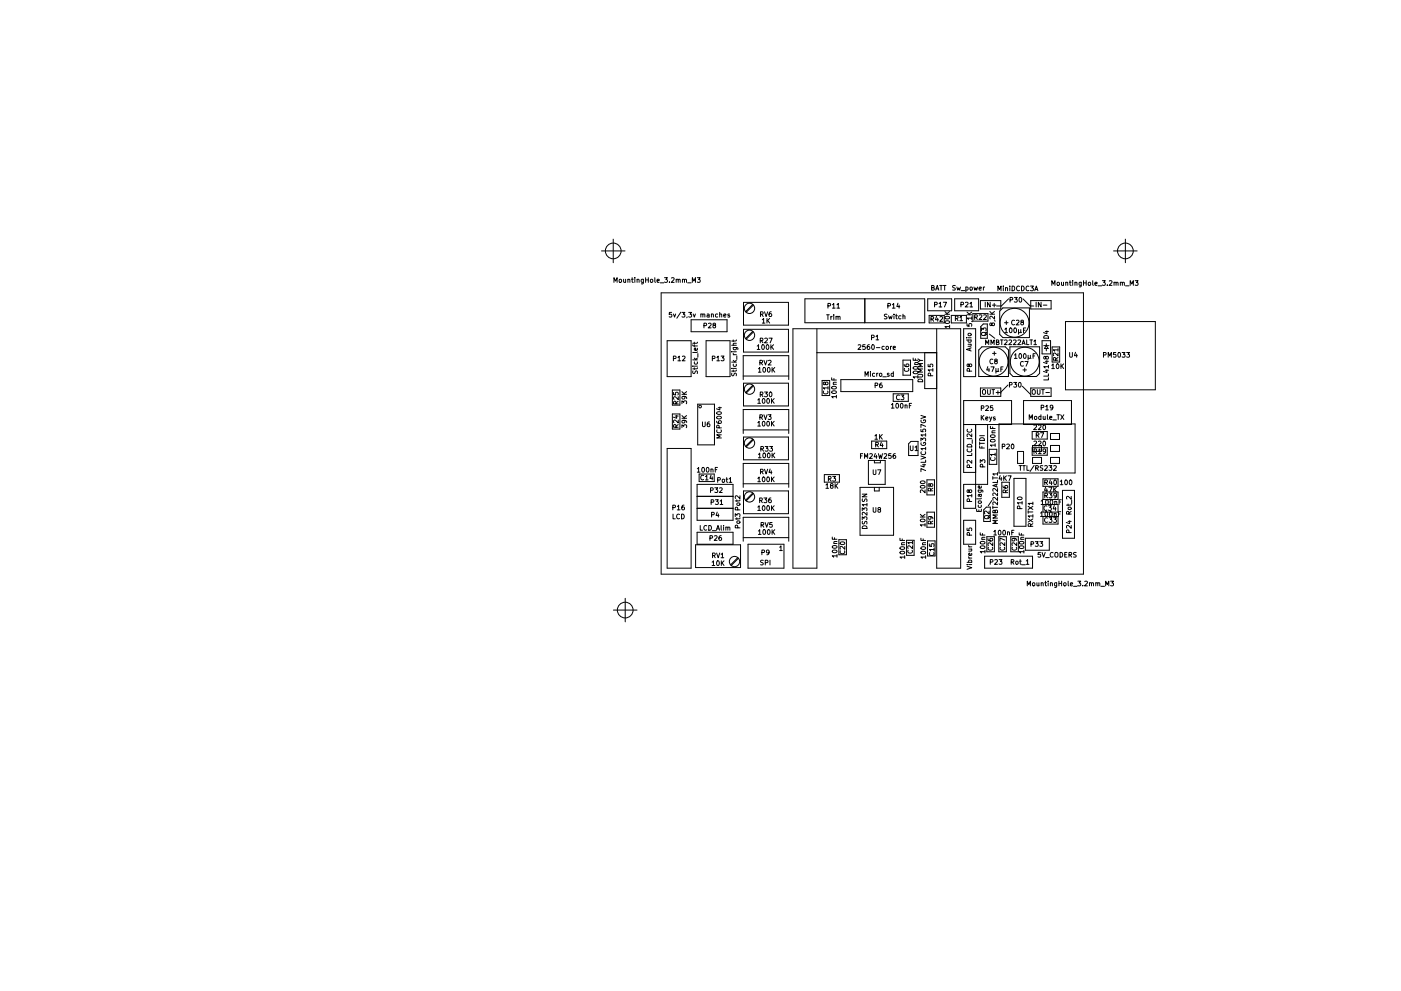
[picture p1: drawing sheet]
<svg xmlns="http://www.w3.org/2000/svg" width="297mm" height="210mm" viewBox="0 0 297 210" stroke-linecap="round" stroke-linejoin="round" font-family="sans-serif">
<g fill="none" stroke="#000" stroke-width=".21">
<path d="M127.5 53.2h5M130 50.7v5M130.2 59.9v-1l.3 .7 .3-.7v1M131.4 59.3l.2-.1 .2 .2-.2 .5-.3-.2zM132.2 59.2l.1 .7 .3-.1M132.6 59.2v.7M133.1 59.3h.4l.1 .6M133.1 59.2v.7M133.9 59.2h.4M134 58.9v.9l.3 .1M134.6 58.9v.1M134.6 59.2v.7"/>
<path d="M135.1 59.3h.4v.6M135.1 59.2v.7M136.4 59.2v.9l-.2 .1h-.2M136.4 59.3l-.3-.1-.2 .2 .1 .5h.4M136.9 58.9v1M136.9 59.4h.6M137.5 58.9v1M138 59.3l.2-.1 .2 .2v.3l-.2 .2-.3-.2zM138.8 58.9v.9l.2 .1M139.3 59.6l.5-.1-.1-.2-.2-.1-.2 .2 .1 .5h.3M140.9 58.9h.6l-.3 .4 .3 .1v.4h-.6M141.9 59.8v.1"/>
<path d="M142.4 59l.3-.1 .2 .3-.6 .7h.6M143.4 59.3h.3l.1 .6M143.4 59.2v.7M143.8 59.4l.4-.1v.6M144.7 59.3h.4v.6M144.7 59.2v.7M145.1 59.4l.4-.1 .1 .6M146.8 59.9v-1l.3 .7 .4-.7v1M147.8 58.9h.7l-.4 .4 .3 .1v.4h-.6M224.2 59.9h.2l.2 .2v.3l-.2 .1-.3-.1zM225.1 59.9v.6h.4M225.5 59.9v.6"/>
<path d="M226 60l.3-.1 .1 .6M226 59.9v.6M226.7 59.9h.4M226.9 59.5v.9l.2 .1M227.4 59.5v.1M227.4 59.9v.6M227.9 60l.4-.1v.6M227.9 59.9v.6M229.2 59.9v.8l-.1 .2-.3-.1M229.2 59.9h-.2l-.2 .2 .1 .4h.3M229.7 59.5v1M230.3 59.5v1"/>
<path d="M230.8 59.9h.3l.1 .2v.3l-.1 .1-.4-.1zM231.7 59.5v.9l.1 .1M233.7 59.5h.6l-.3 .4 .3 .1v.5h-.6M235.2 59.6l.4-.1 .2 .3-.7 .7h.7M236.1 53.2h5M236.2 60l.4-.1v.6M236.2 59.9v.6M237.5 60l.4-.1 .1 .6M237.5 59.9v.6M238.6 50.7v5M240.7 59.5h.6l-.3 .4 .2 .1v.5h-.5M140 60h.7"/>
<path d="M140.2 62.1h89.5v59.7h-89.5zM141.4 72.3h5.1v7.6h-5.1zM142.4 66.3h-.5v.5l.5-.1v.5h-.5M142.8 76.1l.4-.1 .1-.4h-.5v1M142.8 66.6l.2 .7 .3-.7M143.7 75.8l.3-.2v1M143.7 76.6h.6M144.4 66.2l-.9 1.3M144.6 66.3h.6l-.3 .4 .3 .1v.4h-.6M144.7 75.6h.4l.1 .2-.6 .8h.6M145.7 67.2l-.1 .2M145.8 60h.8"/>
<path d="M146 66.3h.6l-.3 .4 .3 .1v.4h-.6M146.5 67.8h7.6v2.6h-7.6zM146.9 77.7h.1M146.9 73.2l.1 .2h.9M146.9 76.4h1M146.9 78.7l.1 .5a.42 .42 0 0 0 .5-.5l.3 .1v.5M147 66.6l.2 .7 .2-.7M147.2 72.6v.4M147.2 73.2v.3M147.2 78v.4M147.2 77.7h.7M147.2 76l.4 .4"/>
<path d="M147.2 76.8v.3l.2 .2 .4-.1v-.4M147.8 73.9l.1 .3-.2 .1h-.5v-.4l.2-.1 .1 .5M147.9 78l-.2 .3h-.8M147.9 74.6l-.2 .2h-.8M147.9 72.6l-.2 .2h-.8M147.9 76l-.4 .3M148 75v.8M148.6 66.7h.4v.6M148.6 66.6v.7M149 66.8l.4-.1v.6M149.3 69.1l.4-.1 .1-.3-.5-.1v1M149.7 72.3h5.1v7.6h-5.1z"/>
<path d="M149.9 66.7h.4l.1 .6M150.2 68.7l.4-.1 .2 .3-.6 .7h.6M150.4 66.9l-.5 .1 .1 .3 .4-.1M150.8 66.7h.4l.1 .6M150.8 66.6v.7M151 76.1l.5-.1 .1-.4h-.6v1M151.3 69l-.1-.3 .4-.1 .1 .3-.5 .3 .1 .4 .4-.2-.2-.4M152 75.8l.3-.2v1M152 76.6h.6M152.2 66.7l-.3-.1-.2 .2 .1 .4h.4M152.6 66.7h.4v.6M152.6 66.3v1"/>
<path d="M152.9 75.6h.6l-.3 .3 .3 .1v.5h-.6M153.4 66.9h.5v-.2l-.3-.1-.2 .2 .1 .4h.4M154.7 66.7l-.4 .1 .4 .2v.2h-.4M155.1 78.2h.1M155.1 74.6h.1M155.1 76.8h1M155.1 73.3h1M155.2 79.2v.5a.42 .42 0 0 0 .5-.5l.4 .1v.4M155.5 75l.1 .3M155.5 73.7h.8l.2 .2-.1 .3M155.5 78.2h.6M155.5 72.1v.4"/>
<path d="M155.5 78.5v.4M155.5 76.4l.3 .4M155.5 75.3h.6M155.5 74.6h.6M155.5 77.3v.2l.1 .2 .5-.1v-.3M155.5 73.7v.3l.1 .2 .5-.1v-.4M156.1 78.5l-.1 .2h-.9M156.1 72.8l-.6 .1 .1 .4M156.1 72.1l-.1 .3h-.9M156.1 76.4l-.4 .3M156.2 75.5v.8M157.6 79.8h9.6"/>
<path d="M157.6 64.2h9.6v4.8h-9.6zM157.6 69.9h9.6v4.8h-9.6zM159.6 70.3l-1.5 1.5M159.6 64.6l-1.5 1.5M159.7 70.4l-1.5 1.6M159.7 64.7l-1.5 1.6M160.5 73.4l.3-.3v1M160.5 74.1h.6M160.8 78.2l.3-.2v1M160.8 79h.6M161.1 77l.5-.1v-.4l-.5-.1v1M161.2 72.3l.5-.1v-.4l-.5-.1v1"/>
<path d="M161.2 66.7l.5-.1 .1-.4h-.6v1M161.3 77l.4 .4M161.4 72.3l.4 .4M161.5 66.7l.3 .5M161.6 67.8l.3-.3v1M161.6 68.5h.6M161.6 73.2l.1-.1a.49 .49 0 0 1 .4 .6 .49 .49 0 0 1-.5 .4l-.1-.3zM161.9 78h.1a.49 .49 0 0 1 .3 .5 .49 .49 0 0 1-.4 .4l-.2-.3zM162 76.4l.3 1 .3-1M162.1 66.2l.3 1 .4-1M162.1 71.8l.4-.1 .2 .3-.6 .7h.6M162.5 73.2l.2-.1a.49 .49 0 0 1 .3 .6 .49 .49 0 0 1-.4 .4l-.2-.3z"/>
<path d="M162.6 67.5v1M162.8 68l.4 .5M162.8 78h.1a.49 .49 0 0 1 .4 .5 .49 .49 0 0 1-.5 .4l-.1-.3zM162.9 76.5l.4-.1 .2 .3-.6 .7h.6M163 71.7h.7l-.4 1M163.2 67.5l-.6 .6M163.4 73.1v1M163.5 66.2l-.4 .2-.1 .6 .2 .2 .4-.1-.1-.5-.3-.1-.2 .2M163.6 73.6l.4 .5M163.7 78v1M163.8 78.4l.5 .6M164 73.1l-.6 .6"/>
<path d="M164.3 78l-.6 .5M170.7 63.4h25.4v5.1h-25.4zM173.2 69.7v50.8h-5.1v-50.8h35.6v50.8h-5.1v-50.8M173.2 74.8h25.4M175.3 66.8h.5M175.5 64.9h.5l.1-.4-.6-.1v1M175.5 66.8v1M176.2 67.1v.7M176.4 67.1l-.2 .2M176.5 64.7l.3-.3v1M176.5 65.4h.6M176.8 66.8v.1"/>
<path d="M176.8 67.1v.7M177.3 67.2h.3l.1 .6M177.3 67.1v.7M177.4 64.7l.3-.3v1M177.4 65.4h.6M177.7 67.3l.4-.1v.6M181.9 73.2l.4-.1 .2 .3-.6 .7h.6M183.4 63.4v5.1M183.4 79.9v-1l.3 .7 .4-.7v1M183.4 73.1h-.5v.5h.5v.4h-.5M184.3 73.1l-.4 .3v.5l.1 .2 .4-.1-.1-.4-.3-.1-.1 .2M184.5 78.9h.1"/>
<path d="M184.5 79.2v.7M184.8 71.6h.5v-.4l-.5-.1v1M184.9 73.2l.1-.1a.49 .49 0 0 1 .4 .6 .49 .49 0 0 1-.5 .4l-.1-.3zM185.5 79.2h-.3l-.2 .2 .1 .4h.4M185.7 71.4l.3-.3v1M185.7 72.1h.6M185.8 73.8h.8M185.9 79.2v.7M186.2 79.2l-.3 .2M186.5 79.3h.4v.5h-.4zM187.2 79.9h.7M187.5 73.5h-.3l-.2 .2 .1 .4h.4"/>
<path d="M187.9 73.6h.4v.5l-.4-.1zM188.1 66.7l-.6 .1a.42 .42 0 0 0 .5 .5v.3h-.5M188.2 64.9h.5l.1-.4-.6-.1v1M188.4 67l.2 .7 .2-.5 .2 .5 .2-.7M188.5 79.2l-.4 .1 .4 .3v.2h-.4M188.8 73.5v.6M189.1 73.5l-.3 .2M189.2 64.7l.3-.3v1M189.2 65.4h.6M189.4 73.8l.5-.1-.1-.2h-.3l-.1 .1v.5h.4M189.4 79.2h-.3l-.2 .2 .1 .4h.4M189.4 78.9v1"/>
<path d="M189.5 66.7v.1M189.5 67v.7M189.9 67h.4M190 66.7v.8l.3 .2M190.4 64.3l-.3 .7h.7M190.6 64.7v.7M191 67h-.3l-.2 .2 .1 .4h.4M191.4 67.1l.4-.1 .1 .7M191.4 66.7v1M191.4 76.4h1.6v3.2h-1.6zM191.7 77.3l.2 .4 .6 .1 .2-.2-.1-.3h-.5v.3l.2 .2M191.8 78.2a.44 .44 0 0 0 .4 .6 .44 .44 0 0 0 .4-.6"/>
<path d="M193.6 76v.4h1M193.7 77.9a.49 .49 0 0 1 .5-.2 .49 .49 0 0 1 .4 .5 .49 .49 0 0 1-.6 .2 .49 .49 0 0 1-.3-.5zM193.7 78.8a.48 .48 0 0 1 .6-.1 .48 .48 0 0 1 .3 .5 .49 .49 0 0 1-.6 .2 .49 .49 0 0 1-.3-.5zM193.9 77.3h.7M194.1 76.1v.3M194.6 80h-1l.3 .2M194.6 76.9l-.6 .1v.3M194.6 79.7v.5M194.6 79.4h.8l.2 .2-.2 .4h-.8M194.6 76.1l.5 .4-.5 .3M195.1 76.5h.5M195.6 78.3h-1l.7 .3-.7 .3h1"/>
<path d="M195.6 77.1h-1l.7 .4-.7 .3h1M196.1 74.8v7.6h2.5M196.7 63.4h5.1v2.5h-5.1zM196.8 77.3v.5h.5l-.1-.5h.5v.5M197 66.9h3.2v1.6h-3.2zM197.3 79.7v-.5h-.4l-.1 .5h1M197.4 67.7l.5-.1v-.3l-.5-.1v1M197.5 61h.5v-.3l-.5-.1v1h.4l.2-.4-.2-.2M197.6 67.7l.4 .5M197.8 78.5h-1l.3 .3M197.8 78.2v.6M198.1 64.6h.5l.1-.4-.6-.1v1"/>
<path d="M198.4 61.6l.3-1 .3 1M198.5 61.3h.5M198.6 67.1l-.3 .7h.7M198.8 67.5v.7M199.1 64.4l.3-.3v1M199.1 65.1h.6M199.2 60.6h.6M199.3 67.3l.4-.1 .2 .3-.7 .7h.7M199.5 60.6v1M200 64.1h.7l-.5 1M200 60.6h.6M200.3 60.6v1"/>
<path d="M200.3 66.7h1M200.3 66.1l.6 .6M200.4 68.2a.49 .49 0 0 1 .5-.2 .49 .49 0 0 1 .4 .5 .49 .49 0 0 1-.6 .2 .49 .49 0 0 1-.3-.5zM200.4 67.2a.48 .48 0 0 1 .6-.2 .48 .48 0 0 1 .3 .5 .49 .49 0 0 1-.6 .2 .49 .49 0 0 1-.3-.5zM201.3 69.3h-1l.3 .3M201.3 69v.6M201.3 66.1l-.5 .4M201.7 66.9h3.2v1.6h-3.2zM202.4 63.4h5.1v2.5h-5.1zM202.5 60.6l-.5 .1a.42 .42 0 0 0 .5 .5l-.1 .3h-.4M202.6 67.6l.4-.1 .1-.4-.5-.1v1M202.8 67.6l.3 .4"/>
<path d="M202.9 60.9l.2 .7 .2-.5 .1 .5 .2-.7M203.5 67.3l.3-.3v1M203.5 68h.6M203.7 64.6h.5l.1-.4-.6-.1v1M203.8 61.7h.7M204.3 69.7h2.6v10.2h-2.6zM204.7 64.2l.4-.1 .2 .3-.7 .7h.7M204.8 60.9h.3l.2 .2-.1 .4h-.4M204.8 60.9v1M204.9 71.7h.1M204.9 72.1h1M205 68.7v.5h.5v-.5h.4v.5"/>
<path d="M205 66.8h1M205 66.2l.6 .6M205.2 73h.7M205.2 71.7h.7M205.3 72.1l-.1 .3 .2 .2 .5-.1v-.4M205.3 70.8l.4-.1 .2 .3-.2 .2h-.3l-.2-.2zM205.5 77.4l.2-.2 .3 .2-.1 .3-.2 .1-.3-.5h-.3v.4l.4-.1M205.6 78.7l-.1-.4-.4-.1-.1 .5h1M205.6 73.9v.5M205.6 64.4l.3-.3v1M205.6 65.1h.6M205.7 61h.4v.5h-.4z"/>
<path d="M205.8 73l.1 .4-.7 .1M205.9 73.8l-1 .3 1 .4M206 68.2l.2 .1M206 67.5h-1l.3 .3M206 67.2v.6M206 66.2l-.5 .4M206.3 66.5h3.2v1.6h-3.2zM206.5 60.9l.2 .7 .2-.5 .2 .5 .2-.7M206.7 67.3h.4l.1-.4-.5-.1v1M206.9 67.3l.3 .5M207.5 74.3l.7-.7h4.9l.7 .7v5.6h-6.3zM207.6 61.2l.5-.1-.1-.2h-.3l-.1 .1v.5h.4"/>
<path d="M207.6 66.9l.4-.1 .2 .3-.6 .7h.6M207.9 63.8h4.3v1.8h-4.3zM208.1 70.2v-.6l.4 .3 .1-.3h.4v.6M208.1 70.7l.3-.2 .5 .1 .2 .4-.4 .2-.5-.1zM208.5 68.7h.8v3.1h-1.4v-2.5zM208.5 60.9v.7M208.6 66.9l.3-.1 .2 .3-.6 .7h.6M208.8 60.9l-.3 .2M208.9 64.1v1M209 73.1v-1l.3 .7 .3-.7v1M209.2 70.5l-.4 .5M209.4 77.8l-.2 .7h.6"/>
<path d="M209.7 78.2v.6M209.8 70.9l1.1 .9M209.9 66.7h1M209.9 66.1l.5 .6M209.9 64.1v1l-.5-1v1M210.1 77.8h.7l-.5 1M210.1 73.1v-1l.3 .7 .4-.7v1M210.3 68.7l.2-.2 .4 .2-.1 .3-.3 .1-.3-.5h-.3l.1 .4 .3-.1M210.4 64.7h.8M210.4 75h.8M210.5 76.3a.44 .44 0 0 0-.6 .4 .44 .44 0 0 0 .6 .4M210.8 64.4v.7"/>
<path d="M210.8 68l.2 .1M210.8 74.6v.8M210.9 67.1v.6l-.8-.6-.2 .2 .1 .4M210.9 66.1l-.6 .4M211.1 76.6l-.2-.3 .5-.1v.3l-.5 .3 .2 .4 .3-.2-.1-.4M211.2 78.2v1M211.3 72.6l.4-.1v-.3l-.4-.1v1h.3l.2-.3-.2-.2M211.6 61.7v-1l.3 .7 .3-.7v1M211.6 78.7l.2 .1M211.6 78.2v.6h-.3l-.1-.1M212 66l.6-.7h5.7v6.3h-5.7l-.6-.6zM212.1 72.1h.6"/>
<path d="M212.2 78.3h.3M212.4 72.1v1M212.7 77.8h-.5v1M212.7 60.7v.1M212.7 61v.7M213 72.2l.3-.1 .2 .3-.6 .7h.6M213 68.5h.7M213 69.9l.3-.3v1M213 70.6h.6M213.2 61.1h.4v.6M213.2 61v.7M213.4 68.1v.8"/>
<path d="M213.8 63.4l-1.5 1.5h-1M213.9 72.2l.4-.1 .2 .3-.6 .7h.6M214.1 60.7v.1M214.1 61v.7M214.1 73.6h6.3v5.6l-.7 .7h-4.9l-.7-.7zM214.1 69.6h.1a.49 .49 0 0 1 .4 .5 .49 .49 0 0 1-.5 .4l-.1-.3zM214.1 63.6h.5l.1-.4-.6-.1v1M214.6 60.7a.51 .51 0 0 1 .6 .5 .51 .51 0 0 1-.6 .5zM214.9 72.2l.4-.1 .1 .3-.6 .7h.6M215 69.7l.2-.1a.49 .49 0 0 1 .3 .5 .49 .49 0 0 1-.4 .4l-.2-.3zM215.1 63.1h.6l-.4 .4 .3 .1v.4h-.5M215.1 75.3l.3-.3v1"/>
<path d="M215.1 76h.5M215.1 68a.44 .44 0 0 0-.6 .4 .44 .44 0 0 0 .6 .4M215.5 68l.4-.1 .2 .3-.7 .7h.7M215.8 72.2l.4-.1 .2 .3-.6 .7h.6M215.9 69.9v1M216.1 63.2l.2-.1a.49 .49 0 0 1 .3 .5 .49 .49 0 0 1-.4 .5l-.1-.4zM216.1 60.8a.44 .44 0 0 0-.6 .4 .44 .44 0 0 0 .6 .4M216.2 75.1l.1-.1a.49 .49 0 0 1 .3 .6 .49 .49 0 0 1-.4 .4l-.2-.3zM216.4 70.4l.2 .2M216.4 69.9v.6l-.3 .1-.2-.2M216.6 60.7a.51 .51 0 0 1 .6 .5 .51 .51 0 0 1-.6 .5zM216.6 68.4l-.1-.4h.4l.1 .3-.6 .2 .2 .4 .4-.2-.2-.3"/>
<path d="M216.7 73.1l.3-1 .3 1M216.8 72.8h.5M216.9 78.5h.7M216.9 63.4l1.5 1.5h.8M217 76.8a.44 .44 0 0 0-.7 .4 .44 .44 0 0 0 .7 .4M217 70.1h.3M217.1 75.1l.1-.1a.49 .49 0 0 1 .4 .6 .49 .49 0 0 1-.5 .4l-.1-.3zM217.3 78.1v.8M217.3 76.7h.7l-.5 1M217.5 69.6h-.5v1M217.7 72.1v1h.5M218 75.4v1"/>
<path d="M218.1 60.8a.44 .44 0 0 0-.6 .4 .44 .44 0 0 0 .6 .4M218.3 72.1h.6M218.5 75.9l.1 .1M218.5 75.4l-.1 .6h-.3l-.1-.1M218.5 60.7h.6l-.3 .4 .3 .1v.4h-.6M218.5 63.8h4.4v1.8h-4.4zM218.6 72.1v1M219 75.5h.4M219.2 72.4l.3-.3v1M219.2 73.1h.6M219.4 61.7l.3-1 .4 1M219.5 61.4h.5"/>
<path d="M219.5 75h-.5v1M219.7 64.1v1M220.7 64.1v1l-.5-1v1M220.9 72.3h1.8v2.8h-1.8zM221.2 64.7h.8M221.3 73.3h1.1M221.3 71.4a.54 .54 0 0 1 .7-.2 .54 .54 0 0 1 .3 .6h-1zM221.6 78.6h.7M221.6 76.7h.7M221.6 70.3h.7M221.7 75.8l.2-.2 .4 .2-.1 .3-.3 .1-.3-.5h-.3l.1 .4 .3-.1M221.8 72.9v.4"/>
<path d="M221.8 73.9v.5M221.8 73.3l.4 .6h-.8zM222 78.4v.6l-.8-.2M222 76.5v.6l-.8-.2M222 70.2v.6l-.8-.2M222.3 79.3v.5h-1M222.3 77.8h-1l.3 .3M222.3 77.5v.6M223 77.5l.3-.3v1M223 78.2h.6M223 60.5v-1l.3 .8 .4-.8v1M223.1 73.6h1.6v3.2h-1.6z"/>
<path d="M223.8 76.4v-.5h-.4l-.1 .5h1M224 77.3l.2-.1a.49 .49 0 0 1 .3 .5 .49 .49 0 0 1-.4 .5l-.2-.4zM224.3 74.9v.6l-.7-.6-.3 .2 .1 .4M224.3 74.2h-1l.3 .3M224.3 73.9v.6M224.3 75.9l-.5 .3M224.9 77.2v1M225.1 77.6l.4 .6M225.5 77.2l-.6 .6M225.9 68.2h19.1v14.5h-19.1zM226.8 74.8v.8l.2 .2 .4-.2v-.8M228 74.7l-.2 .8h.6"/>
<path d="M228.3 75.1v.7M229.7 60h.6M232.1 60.2l.5-.1v-.2h-.3l-.2 .1 .1 .5h.4M232.8 60.6h.8M234 75.3h.4l.1-.4-.5-.1v1M234.8 60.5h.1M235 75.8v-1l.3 .7 .3-.7v1M236.6 74.8h-.5v.5l.4-.1 .1 .5h-.5M236.6 60l.4-.1 .1 .6M237.1 74.8h.1a.49 .49 0 0 1 .4 .5 .49 .49 0 0 1-.5 .4l-.1-.3zM237.9 74.8h.6l-.3 .4 .3 .1v.4h-.6M238 60l.3-.1 .1 .6"/>
<path d="M238.6 60.6h.8M238.9 74.8h.6l-.4 .4 .3 .1v.4h-.5M239.6 60.5v-1l.4 .8 .3-.8v1M141.4 95.1h5.1v25.4h-5.1zM142.6 82.8h1.6v3.2h-1.6zM142.6 87.8h1.6v3.2h-1.6zM142.8 83.3v.4l.5 .1-.1-.5h.5v.5M143.1 88.3h.7M143.3 85.7v-.5h-.4l-.1 .5h1M143.3 90.6v-.4l-.4-.1-.1 .5h1M143.5 88.1v.6l-.7-.2M143.8 84.2v.6l-.7-.6-.3 .2 .1 .3"/>
<path d="M143.8 89.1v.6l-.7-.6-.3 .2 .1 .4M143.8 85.1l-.5 .4M143.8 90.1l-.5 .3M144.6 85.7v-.7l.4 .4 .1-.3h.4v.6M144.6 90.7v-.6l.4 .4 .1-.3h.4v.5M144.6 83.7h1M144.6 83.1l.6 .6M144.6 88.7h1M144.6 88.2l.6 .5M145 84.1l.2 .2v.3h-.5l-.1-.3 .2-.2h.5l.3 .5M145 89.2l.2 .2v.2l-.5 .1-.1-.3 .2-.2h.5l.3 .4M145.6 83.1l-.6 .4"/>
<path d="M145.6 88.2l-.6 .4M147.8 99.5l.3-.3v1M147.9 85.7h3.6v8.7h-3.6zM148.9 99.2h.1a.49 .49 0 0 1 .4 .5 .49 .49 0 0 1-.5 .4l-.1-.3zM148.9 89.5v.8l.2 .2 .4-.2v-.8M149.9 99.2h.1a.49 .49 0 0 1 .3 .5 .49 .49 0 0 1-.4 .4l-.2-.3zM150.4 89.5l-.4 .3-.1 .5 .2 .2 .4-.1-.1-.5h-.3l-.2 .2M150.7 99.6h.4l.1 .6M150.7 99.5v.7M151.6 99.6h.4M151.9 89.4l.3 .4h.6l.1-.2v-.3l-.5 .1-.1 .2 .2 .2M152 87.5a.49 .49 0 0 1 .6-.2 .49 .49 0 0 1 .3 .5 .49 .49 0 0 1-.6 .2 .49 .49 0 0 1-.3-.5z"/>
<path d="M152 91.2a.44 .44 0 0 0 .4 .6 .44 .44 0 0 0 .5-.6M152 88.4a.48 .48 0 0 1 .6-.2 .48 .48 0 0 1 .3 .5 .49 .49 0 0 1-.6 .2 .49 .49 0 0 1-.3-.5zM152.1 99.2h-.5v1M152.3 86.5h.6M152.5 90.8l-.1-.5h-.4l-.1 .5h1M152.6 86.4v.6l-.7-.3M152.9 92.3h-1l.8 .3-.8 .3h1M157.6 80.5v-5h9.6v5M157.6 92v-5.1h9.6v5.1M157.6 91.2h9.6M157.6 81.3h9.6v4.8h-9.6zM157.6 92.7h9.6v4.9h-9.6z"/>
<path d="M159.6 93.2l-1.5 1.5M159.6 81.7l-1.5 1.6M159.7 93.3l-1.5 1.5M159.7 81.9l-1.5 1.5M160.7 89.7l.3-.3v1M160.7 84.9l.3-.3v1M160.7 90.4h.5M160.7 85.6h.5M160.8 96.4l.3-.3v1M160.8 97.1h.6M161.1 88.5h.5v-.4l-.5-.1v1M161.2 83.7l.5-.1v-.3l-.5-.1v1"/>
<path d="M161.3 95.3l.5-.1v-.4l-.5-.1v1M161.3 88.5l.4 .5M161.4 83.7l.4 .5M161.6 95.3l.3 .4M161.8 89.4h.1a.49 .49 0 0 1 .3 .5 .49 .49 0 0 1-.4 .4l-.2-.3zM161.8 84.6h.1a.49 .49 0 0 1 .3 .5 .49 .49 0 0 1-.4 .4l-.2-.3zM161.9 96.2l.1-.1a.49 .49 0 0 1 .3 .5 .49 .49 0 0 1-.4 .5l-.2-.4zM162 88l.3 1 .3-1M162.1 99.6l.3 1 .4-1M162.1 83.2h.6l-.3 .4h.3v.5h-.6M162.2 94.7h.6l-.3 .4 .3 .1v.4h-.6M162.7 89.5l.1-.1a.49 .49 0 0 1 .4 .5 .49 .49 0 0 1-.5 .4l-.1-.3z"/>
<path d="M162.7 84.6h.1a.49 .49 0 0 1 .4 .5 .49 .49 0 0 1-.5 .4l-.1-.3zM162.8 96.2l.1-.1a.49 .49 0 0 1 .4 .5 .49 .49 0 0 1-.5 .5l-.1-.4zM162.9 88h.6l-.3 .4 .2 .1v.4h-.5M163.2 94.7h.6l-.3 .4 .2 .1v.4h-.5M163.2 83.3l.1-.1a.49 .49 0 0 1 .4 .5 .49 .49 0 0 1-.5 .4l-.1-.3zM163.3 99.5l-.3 .7h.7M163.5 99.9v.7M163.6 84.6v1M163.6 89.4v1M163.7 96.1v1M163.7 85l.4 .6M163.7 89.8l.4 .6"/>
<path d="M163.8 96.6l.5 .5M164.1 89.4l-.5 .6M164.1 84.6l-.5 .5M164.3 96.1l-.6 .6M174.3 80.7h1.6v3.2h-1.6zM174.7 83a.44 .44 0 0 0 .4 .6 .44 .44 0 0 0 .4-.6M175 81.2l.2-.1 .4 .1-.1 .3-.3 .1-.3-.5-.3 .1 .1 .4 .3-.2M175.6 82.3h-1l.2 .3M175.6 82v.6M176.3 80.2v.4h1M176.4 82.1a.49 .49 0 0 1 .5-.2 .49 .49 0 0 1 .4 .5 .49 .49 0 0 1-.6 .2 .49 .49 0 0 1-.3-.5zM176.4 83a.48 .48 0 0 1 .6-.1 .48 .48 0 0 1 .3 .4 .49 .49 0 0 1-.6 .3 .49 .49 0 0 1-.3-.5z"/>
<path d="M176.7 81.5h.6M176.8 80.3v.3M177.3 84.2h-1l.3 .2M177.3 81.1l-.6 .1 .1 .3M177.3 83.9v.5M178.3 80.5h15.2v2.6h-15.2zM182.4 96.7h.4M182.9 96.3h-.5v1M183.3 97.3v-1l.3 .7 .4-.7v1M184.1 97.7h3.6v5.1h-3.6zM184.4 96.3h.4l.2 .2-.7 .8h.7M184.8 93.6h3.2v1.6h-3.2z"/>
<path d="M185.1 99.7v.8l.2 .2 .4-.2v-.8M185.4 97.7v.5h1.3v-.4M185.5 92.5l.3-.3v1M185.5 93.2h.6M185.5 81.8l.5-.1 .1-.3-.6-.1v1M185.6 96.2l-.3 .7h.7M185.7 94.4l.4-.1 .1-.4-.5-.1v1M185.8 96.6v.7M185.9 94.4l.3 .4M186.1 99.7h.7l-.5 1M186.2 96.3l.3 1 .2-.8 .2 .8 .2-1M186.5 92.2v1"/>
<path d="M186.6 92.6l.5 .6M186.9 93.8l-.3 .7h.6M187 81.3l-.5 .2v.6l.2 .2 .3-.1v-.5l-.3-.1-.2 .2M187.1 92.2l-.6 .6M187.1 94.2v.6M187.4 96.3h.4l.2 .2-.6 .8h.6M188.9 96.3h-.5v.4h.5v.5h-.5M189 85.9l.3-.3v1M189 86.6h.6M189.4 83.6h3.2v1.6h-3.2zM189.8 96.3l-.4 .2-.1 .6 .2 .2 .4-.1-.1-.5-.3-.1-.2 .2M190.1 85.6h.1a.49 .49 0 0 1 .3 .5 .49 .49 0 0 1-.4 .4l-.2-.3z"/>
<path d="M190.7 83.9a.44 .44 0 0 0-.6 .4 .44 .44 0 0 0 .6 .4M191 85.7l.1-.1a.49 .49 0 0 1 .4 .5 .49 .49 0 0 1-.5 .4l-.1-.3zM191 83.8h.6l-.3 .4 .3 .1v.4h-.6M191.9 86h.4v.6M191.9 85.9v.7M192.8 86.1h.3M193 94.6v.8l.2 .2 .4-.2v-.8M193.1 93.6h1.5v3h-2v-2.5zM193.3 85.6h-.5v1M194 94.9l.3-.3v1M194 95.6h.6M194.7 80.6a.54 .54 0 0 1 .6-.1 .54 .54 0 0 1 .3 .5h-1z"/>
<path d="M195.3 96.8l1 .3-1 .3M195.3 93.6v-.7l.3 .4 .1-.3h.5v.6M195.3 91.1v.5h.4v-.5h.5v.5M195.3 88.1l1 .4-1 .3M195.3 93.9a.45 .45 0 0 0 .5 .6 .45 .45 0 0 0 .4-.6h-.4v.2M195.3 89.1a.45 .45 0 0 0 .5 .6 .45 .45 0 0 0 .4-.6h-.4v.2M195.4 95.8a.44 .44 0 0 0 .4 .7 .44 .44 0 0 0 .4-.7M195.6 98.6h.7M195.9 98.5v.6l-.7-.3M196.3 99.8l-1-.4v.7M196.3 97.6v.5h-1M196.3 95.2h-1l.2 .3"/>
<path d="M196.3 92.3h-1l.2 .3M196.3 90.5l-1-.5v.7M196.3 92v.6M196.3 94.9v.6M204.3 90.1h10.2v-5.1h-10.2v15.2h2.6M205 93.1h1M205.1 94.4a.54 .54 0 0 1 .6-.1 .54 .54 0 0 1 .3 .5h-1zM205.1 95.3a.44 .44 0 0 0 .4 .6 .44 .44 0 0 0 .4-.6M205.1 91.1a.44 .44 0 0 0 .4 .6 .44 .44 0 0 0 .4-.6M205.6 99.2l-.1-.5h-.4l-.1 .5h1M206 96.2v.4h-1M206 92.1v.6l-.7-.6-.3 .2 .1 .3"/>
<path d="M206 97.7v.6l-.7-.6-.3 .2 .1 .3M206.1 93.3v.8M206.9 90.1v17.7h-2.6v-5h5.1v-12.7M207.7 94.6v.5h1M207.7 93.8v.5M207.7 94.1h1M207.7 92.4h1M207.7 93.1a.54 .54 0 0 1 .7-.2 .54 .54 0 0 1 .3 .5h-1zM207.8 98.2v-.7l.4 .4 .1-.3h.4v.6M207.9 82.3h4.3v1.8h-4.3zM208 88.1v1M208.1 86.6h.4l.1-.4-.5-.1v1"/>
<path d="M208.2 94.7v.4M208.2 88.6l.4 .5M208.4 99.1l-.1-.5-.4-.1-.1 .6h1M208.4 82.7l.5 .1 .1 .5-.3 .4-.4-.2v-.5zM208.6 88.1l-.6 .6M209 88.8l.5-.1-.1-.2h-.3l-.1 .1v.5h.4M209 86.2l.4-.1 .2 .3-.6 .7h.6M209.4 82.7v.8l.2 .2 .4-.2v-.8M209.7 95.3h1.6v3.2h-1.6zM209.8 88.5l.2 .6M210 90.4v.5h1M210 92.4a.49 .49 0 0 1 .6-.2 .49 .49 0 0 1 .3 .5 .49 .49 0 0 1-.5 .2 .49 .49 0 0 1-.4-.5z"/>
<path d="M210.1 93.3a.48 .48 0 0 1 .5-.2 .48 .48 0 0 1 .3 .5 .49 .49 0 0 1-.5 .2 .49 .49 0 0 1-.4-.5zM210.1 97.1a.44 .44 0 0 0 .4 .6 .44 .44 0 0 0 .4-.6M210.3 88.5l-.5 1M210.3 82.7h.6M210.3 91.8h.7M210.5 90.6v.3M210.5 86.1h-.5v.5l.4-.1 .1 .5h-.5M210.6 82.7v1M211 94.4h-1l.3 .3M211 91.4h-.6v.4M211 96.4h-1l.3 .3M211 94.2v.5"/>
<path d="M211 96.1v.6M211 88.5l-.4 .1 .4 .2v.3h-.4M211.2 83.3h.8M211.6 82.9v.8M211.8 89.9h16.1v10.5h-16.1zM212.5 94.7h.5v-.4l-.5-.1v1M213.4 94.3l.4-.1 .2 .3-.6 .7h.6M213.7 81.7l-1.5 1.5M214 81.7l.5-.1v-.4l-.5-.1v1M214.5 94.3l.1-.1a.49 .49 0 0 1 .4 .5 .49 .49 0 0 1-.5 .5l-.1-.4zM214.9 81.1h.6l-.3 .4 .3 .1v.4h-.6M215.7 95.8h1.3v2.5h-1.3z"/>
<path d="M216 81.2l.2-.1a.49 .49 0 0 1 .3 .6 .49 .49 0 0 1-.4 .4l-.2-.3zM216.1 98.8h.5M216.3 98.8v1M216.8 81.9l1.7 1.8M216.8 98.8h.6M217 85h10.2v5.1h-10.2zM217.1 98.8v1M217.7 98.8v1h.5M218.2 89v-1l.4 .7 .3-.7v1M218.5 82.3h4.4v1.8h-4.4zM218.8 91.6h3.2v1.6h-3.2zM218.8 95h3.2v1.6h-3.2z"/>
<path d="M218.9 82.8l.2-.1 .4 .1v.5l-.1 .3-.5-.1zM218.9 94.5h1.9v1.3h-1.9zM218.9 97.1h1.9v1.2h-1.9zM219.2 90.3l.4-.1 .2 .2-.6 .8h.6M219.2 93.7l.4-.1 .2 .3-.6 .7h.6M219.2 95.8l.5-.1 .1-.4-.6-.1v1M219.3 98.7l-.9 1.3M219.4 88.4h.4l-.1 .5h-.3zM219.5 95.8l.3 .4M219.6 99.3h.5v-.4l-.5-.1v1M219.7 92.3h.5v-.4l-.5-.1v1M219.8 99.3l.4 .5"/>
<path d="M219.9 82.7v.8l.2 .2 .4-.2v-.8M219.9 92.3l.4 .5M220.2 90.3l.3-.1 .2 .2-.6 .8h.6M220.2 93.7l.3-.1 .2 .3-.6 .7h.6M220.2 95.5l.3-.3v1M220.2 96.2h.6M220.6 91.8h.7l-.5 1M220.7 88.4l-.3-.1-.2 .2 .1 .4h.4M220.7 88v1M220.8 86.5l.4-.1 .1-.3-.5-.1v1M220.8 82.7h.6M221.1 98.8l-.5 .1a.42 .42 0 0 0 .5 .5l-.1 .3h-.5"/>
<path d="M221.1 82.7v1M221.2 88.3v.6h.4M221.3 90.2a.49 .49 0 0 1 .4 .5 .49 .49 0 0 1-.4 .4l-.2-.3zM221.3 93.6a.49 .49 0 0 1 .4 .5 .49 .49 0 0 1-.4 .4l-.2-.3zM221.5 98.9l.4-.1 .2 .3-.7 .7h.7M221.6 88.3v.7M221.7 95.7l-.2 .2-.3-.1v-.5l.3-.1 .2 .2v.6l-.5 .2M221.7 86.2l.3-.2v1M221.7 87h.6M221.7 83.3h.8M222.1 88v.9l.1 .1M222.3 80.1v.5h-1"/>
<path d="M222.4 98.8h.6l-.3 .4 .3 .1v.4h-.6M222.6 88.7l.4-.1v-.2l-.3-.1-.1 .2v.4h.4M222.7 92h1.9v1.2h-1.9zM222.7 94.5h1.9v1.3h-1.9zM222.7 97.1h1.9v1.2h-1.9zM223.2 89.1h.8M223.2 86.4l-.2 .2-.2-.1-.1-.4 .3-.1 .2 .2v.5l-.4 .3M223.4 98.9l.4-.1 .2 .3-.7 .7h.7M224.1 88h.5M224.4 88v1M224.9 88l.7 1M225.6 88l-.7 1"/>
<path d="M142.6 107.7l.5-.1 .1-.3-.6-.1v1M142.7 109.1v1h.5M143.6 107.5l.3-.3v1M143.6 108.2h.6M144.1 109.2a.44 .44 0 0 0-.7 .4 .44 .44 0 0 0 .7 .4M144.5 109.1a.51 .51 0 0 1 .6 .5 .51 .51 0 0 1-.6 .5zM145 107.2l-.4 .2v.6l.1 .2 .4-.1-.1-.5h-.3l-.1 .1M147.5 115.6h9.5v4.8h-9.5zM147.8 102.8h7.6v7.6h-7.6zM147.8 112.9h7.6v2.6h-7.6zM147.8 107.8h7.6M147.8 105.3h7.6"/>
<path d="M147.8 100.2h.6M148.2 100.6h3.2v1.6h-3.2zM148.5 111.5v1h.4M149.2 100.9a.44 .44 0 0 0-.6 .4 .44 .44 0 0 0 .6 .4M149.6 101.1l.3-.3v1M149.6 101.8h.5M149.8 111.6a.44 .44 0 0 0-.6 .4 .44 .44 0 0 0 .6 .4M150.3 111.5a.51 .51 0 0 1 .6 .5 .51 .51 0 0 1-.6 .5zM150.5 114.2l.5-.1v-.4h-.5v1M150.6 104h.5l.1-.4-.6-.1v1M150.8 100.8l-.3 .7h.6M150.8 106.6l.5-.1v-.4l-.5-.1v1"/>
<path d="M150.9 109.2h.4l.1-.4-.5-.1v1M151 119.3l.3-.3v1M151 120h.6M151 101.2v.6M151 112.6h.8M151.1 117.9l.5-.1v-.4l-.5-.1v1M151.3 117.9l.3 .4M151.5 113.7h.4l.1 .2-.6 .8h.6M151.6 103.5h.6l-.4 .4 .3 .1v.4h-.5M151.7 106h.6l-.3 .4 .3 .1v.4h-.6M151.9 112.5l.3-1 .4 1M151.9 117.3l.4 1 .3-1"/>
<path d="M152 112.2h.5M152 119.1l.2-.1a.49 .49 0 0 1 .3 .5 .49 .49 0 0 1-.4 .4l-.2-.3zM152.1 108.6l-.3 .8h.6M152.2 101.9l.4-.1 .1-.4-.5-.1v1M152.3 109v.7M152.6 103.6l.3-.1 .2 .3-.6 .7h.6M152.7 106.3l.3-.3v1M152.7 107h.6M152.9 117.6l.3-.3v1M152.9 118.3h.6M152.9 111.5v.8l.1 .2M152.9 113.7l-.4 .2-.1 .6 .2 .2 .3-.1v-.5l-.3-.1-.2 .2"/>
<path d="M152.9 119v1M153.1 119.4l.4 .6M153.2 101.8h.4l-.1 .5-.3-.1zM153.4 111.5v.1M153.4 111.8v.7M153.5 119l-.6 .6M153.9 111.9h.4v.6M153.9 111.8v.7M153.9 101.7h.4M154.1 101.3v.9l.2 .1M154.3 112l.4-.1 .1 .6M154.6 101.6l.3-.3v1"/>
<path d="M154.6 102.3h.6M155.9 109.6v-.6l.4 .3 .1-.3h.4v.6M156.2 106v.4M156.2 109.8v.4M156.3 106.8h.5v.3l-.5 .1zM156.3 110.6h.5v.3l-.5 .1zM156.4 108.2v-.5h-.4l-.1 .5h1M156.4 112v-.5h-.4l-.1 .5h1M156.4 118.3l-1.5 1.5M156.6 118.4l-1.6 1.6M156.9 106l-.2 .3h-.8M156.9 105.2v.6l-.7-.6-.3 .2 .1 .4"/>
<path d="M156.9 109.8l-.2 .3h-.8M157.6 103.4v-5.1h9.6v5.1M157.6 114.1h9.6M157.6 114.8v-5h9.6v5M157.6 102.6h9.6M157.6 104.2h9.6v4.8h-9.6zM158.6 115.5h7.6v5h-7.6zM159.6 104.6l-1.5 1.5M159.7 104.7l-1.5 1.6M160.7 107.6l.3-.3v1M160.7 101.5l.3-.3v1M160.7 102.2h.5"/>
<path d="M160.7 108.3h.5M160.8 112.7l.3-.3v1M160.8 113.4h.6M161.1 106.2l.4-.1 .1-.4-.5-.1v1M161.2 100.1l.5-.1 .1-.4h-.6v1M161.3 106.2l.3 .4M161.4 111.4l.4-.1 .1-.3-.5-.1v1M161.5 100.1l.3 .5M161.5 117.2h.5l.1-.4-.6-.1v1M161.6 111.4l.3 .5M161.8 107.3h.1a.49 .49 0 0 1 .3 .5 .49 .49 0 0 1-.4 .5l-.2-.4zM161.8 101.3l.1-.1a.49 .49 0 0 1 .3 .5 .49 .49 0 0 1-.4 .5l-.2-.4z"/>
<path d="M161.8 118.9l-.5 .1a.42 .42 0 0 0 .5 .5l-.1 .3h-.4M161.9 112.4h.1a.49 .49 0 0 1 .3 .5 .49 .49 0 0 1-.4 .4l-.2-.3zM162 105.6h.6l-.3 .4 .2 .1v.5h-.5M162.2 110.9l.4 1 .3-1M162.3 119.4l.4-.1 .1-.3-.5-.1v1M162.7 107.3h.1a.49 .49 0 0 1 .4 .5 .49 .49 0 0 1-.5 .5l-.1-.4zM162.7 101.3l.1-.1a.49 .49 0 0 1 .4 .5 .49 .49 0 0 1-.5 .5l-.1-.4zM162.8 112.5l.1-.1a.49 .49 0 0 1 .4 .5 .49 .49 0 0 1-.5 .4l-.1-.3zM163.1 117.1l-.2 .2h-.3l-.1-.5 .4-.1 .2 .2-.1 .6-.4 .2M163.3 118.9v1M163.4 105.6l-.4 .3v.6l.2 .1h.3l-.1-.5-.2-.1-.2 .2M163.6 101.2v1"/>
<path d="M163.6 107.3v1M163.7 110.9h-.5v.4h.4l.1 .5h-.5M163.7 112.4v1M163.7 107.7l.4 .6M163.7 101.6l.4 .6M163.8 112.8l.5 .6M164.1 107.3l-.5 .6M164.1 101.2l-.5 .6M164.3 112.4l-.6 .6M165.3 116.1l.3-.3v1M165.3 116.8h.6M174.8 100.7h3.2v1.6h-3.2z"/>
<path d="M175.1 102.9l.3-.3v1M175.1 103.6h.6M175.6 101.6h.5l.1-.4-.6-.1v1M175.9 101.6l.3 .5M176.3 103l-.2-.3 .4-.1 .1 .3-.5 .3 .2 .4 .3-.2-.2-.4M176.5 113.9v.5h1M176.5 115.9a.49 .49 0 0 1 .6-.2 .49 .49 0 0 1 .3 .5 .49 .49 0 0 1-.6 .2 .49 .49 0 0 1-.3-.5zM176.5 101.1h.7l-.4 .4 .3 .1v.4h-.6M176.6 116.8a.48 .48 0 0 1 .5-.2 .48 .48 0 0 1 .3 .5 .49 .49 0 0 1-.6 .2 .49 .49 0 0 1-.3-.5zM176.8 115.3h.7M176.9 114.1v.3M177.1 102.6v1"/>
<path d="M177.2 103l.4 .6M177.5 117.9h-1l.2 .3M177.5 114.9h-.7l.1 .4M177.5 117.7v.5M177.6 102.6l-.5 .6M177.9 114.5h1.6v3.2h-1.6zM178.2 115.1a.49 .49 0 0 1 .5-.2 .49 .49 0 0 1 .4 .5 .49 .49 0 0 1-.6 .2 .49 .49 0 0 1-.3-.5zM178.2 116.9a.44 .44 0 0 0 .4 .6 .44 .44 0 0 0 .4-.6M179.1 115.9v.6l-.7-.6-.3 .2 .1 .4M182.3 103.4h7.2v10.2h-7.2zM182.8 110.3v-.7l.4 .4 .1-.3h.4v.6M182.8 108.4v-.7l.4 .4 .1-.3h.4v.6"/>
<path d="M182.8 104.8h1l-1 .6h1M182.9 111.7a.54 .54 0 0 1 .6-.1 .54 .54 0 0 1 .3 .5h-1zM182.9 110.6v.5a.42 .42 0 0 0 .5-.5l.4 .1v.5M182.9 105.8v.6a.42 .42 0 0 0 .5-.5h.4v.5M183.8 108.7v.6l-.7-.6-.3 .2 .1 .4M183.8 107.1h-1l.3 .3M183.8 106.8v.6M185.1 107.7v.8l.2 .2 .4-.2v-.8M185.4 103.4v.8h1v-.8M186.3 108.1l-.1-.3 .4-.1 .1 .3-.6 .3 .2 .4 .4-.2-.2-.4M190.8 114.2v.5h1M190.9 116.1a.49 .49 0 0 1 .5-.2 .49 .49 0 0 1 .4 .5 .49 .49 0 0 1-.6 .2 .49 .49 0 0 1-.3-.5z"/>
<path d="M190.9 117a.48 .48 0 0 1 .6-.1 .48 .48 0 0 1 .3 .5 .49 .49 0 0 1-.6 .2 .49 .49 0 0 1-.3-.5zM191.1 115.6h.7M191.3 114.3v.4M191.8 118.2h-1l.3 .3M191.8 115.1l-.6 .1v.4M191.8 117.9v.6M192.2 114.6h1.6v3.2h-1.6zM192.6 116.7a.44 .44 0 0 0 .4 .7 .44 .44 0 0 0 .4-.7M193.5 115.8v.6l-.8-.6-.2 .2 .1 .4M193.5 115.1h-1l.2 .3M193.5 114.8v.6M195.1 109.7h1"/>
<path d="M195.1 109.1l.6 .6M195.2 110.3a.49 .49 0 0 1 .5-.2 .49 .49 0 0 1 .4 .5 .49 .49 0 0 1-.6 .2 .49 .49 0 0 1-.3-.5zM195.2 102.2a.49 .49 0 0 1 .5-.2 .49 .49 0 0 1 .4 .5 .49 .49 0 0 1-.6 .2 .49 .49 0 0 1-.3-.5zM195.2 103.1a.48 .48 0 0 1 .6-.2 .48 .48 0 0 1 .3 .5 .49 .49 0 0 1-.6 .2 .49 .49 0 0 1-.3-.5zM195.3 114.2v.5h1M195.3 116.1a.49 .49 0 0 1 .6-.2 .49 .49 0 0 1 .3 .5 .49 .49 0 0 1-.6 .2 .49 .49 0 0 1-.3-.5zM195.4 117a.48 .48 0 0 1 .5-.1 .48 .48 0 0 1 .3 .5 .49 .49 0 0 1-.6 .2 .49 .49 0 0 1-.3-.5zM195.6 115.6h.7M195.7 114.3v.4M196.1 111.4h-1l.3 .2M196.1 103.9v.7l-.7-.7-.3 .2 .1 .4M196.1 111.1v.5"/>
<path d="M196.1 109.1l-.5 .5M196.3 118.2h-1l.2 .3M196.3 115.1l-.7 .1 .1 .4M196.3 117.9v.6M196.5 108.7h1.6v3.2h-1.6zM196.5 101.8h1.6v3.2h-1.6zM196.7 114.8h1.6v3.2h-1.6zM197 115.4v.5h.5v-.5h.4v.5M197.1 117.3a.44 .44 0 0 0 .4 .6 .44 .44 0 0 0 .4-.6M197.2 109.6l.2 .2v.3h-.5l-.1-.3 .2-.2h.5l.3 .5M197.2 102.8l.2-.2 .4 .2-.1 .3-.3 .1-.3-.5h-.3l.1 .4 .3-.1M197.3 111.1v-.5h-.4l-.1 .5h1"/>
<path d="M197.3 104.1v-.4l-.4-.1-.1 .5h1M197.8 110.6l-.5 .3M197.8 103.6l-.5 .3M198 116.6h-1l.3 .3M198 116.3v.6M204.3 110.4h2.6v5.1h-2.6zM205 119.8h.1M205 112.1v.4l.5 .1v-.5h.4v.5M205 119.3h1M205.4 118.1l.2 .3M205.4 115.7l.2 .3M205.4 119.8h.6"/>
<path d="M205.4 118.4h.6M205.4 116.5h.6M205.4 116h.6M205.4 119.3v-.3l.2-.2 .4 .1v.4M205.5 104.1l.2-.2 .3 .2v.3l-.3 .1-.3-.5h-.3v.4l.4-.1M205.6 113.5l-.1-.4-.4-.1-.1 .5h1M205.6 106.4l-.1-.5h-.4l-.1 .5h1M205.9 116.5l.1 .4h-.6M206 117.4v.3l-.1 .1h-.5v-.4h.2l.1 .4M206 105.2h-1l.3 .2M206 104.9v.5M207.1 108v.5h1v-.5"/>
<path d="M207.4 104h.8l.2 .2v.2M207.4 107.2v.3l.2 .1h.4v-.4M207.4 106.4l.5-.1 .2 .3-.2 .2h-.3l-.2-.2zM207.4 104v.3l.2 .2 .4-.1v-.4M207.5 108.2v.3M207.6 104.9l.1 .4 .4-.1v-.3h-.6l-.1 .1v.3M207.8 113v.5h1M207.9 115a.49 .49 0 0 1 .5-.2 .49 .49 0 0 1 .4 .5 .49 .49 0 0 1-.6 .2 .49 .49 0 0 1-.3-.5zM207.9 115.9a.48 .48 0 0 1 .6-.1 .48 .48 0 0 1 .3 .4 .49 .49 0 0 1-.6 .3 .49 .49 0 0 1-.3-.5zM208 103.1l.1 .3-.2 .2-.5-.1v-.4h.2l.1 .5M208.1 105.7l-.2 .1h-.8M208.2 114.4h.6"/>
<path d="M208.3 113.2v.3M208.8 118h10.1v2.5h-10.1zM208.8 109.5l.3-.1h.5l.1 .4-.3 .3-.5-.1zM208.8 117h-1l.3 .3M208.8 114h-.6l.1 .4M208.8 116.8v.5M209.1 107.6h.9v3h-1.4v-2.4zM209.2 113.9h1.6v3.2h-1.6zM209.5 114.3l.2 .4 .6 .1 .2-.2-.1-.3h-.5v.3l.2 .2M209.6 116.1a.44 .44 0 0 0 .4 .6 .44 .44 0 0 0 .4-.6M209.7 108.4v.7l-.7-.7-.3 .2 .1 .4M209.8 109.3l-.3 .6"/>
<path d="M210 119.3l.4-.1 .1-.4-.5-.1v1M210.3 106.2l-.8 1.1M210.5 115.2v.6l-.7-.6-.3 .1 .1 .4M210.5 101.1v.6M210.5 107.4v.5M210.5 107.6h1M210.5 101.4h1M210.7 112.8l.3-.3v1M210.7 113.5h.6M210.9 118.8l.4-.1 .2 .3-.6 .7h.6M211 108.5l.2-.3 .3 .2v.4h-1l.1-.5 .3 .1 .1 .4M211.2 102.8v.5"/>
<path d="M211.5 110.4h-1l.7 .3-.7 .4h1M211.5 109.3h-1l.7 .3-.7 .3h1M211.5 106.5v.6l-.7-.6-.3 .2 .1 .4M211.5 105.5v.7l-.7-.7-.3 .2 .1 .4M211.5 104.6v.6l-.7-.6-.3 .2 .1 .4M211.5 103.6v.7l-.7-.7-.3 .2 .1 .4M211.5 102.7l-1 .3 1 .4M211.5 101.9v.5h-1M211.5 100.5h-1l.3 .3M211.5 100.3v.5M211.8 113.9h1.6v3.2h-1.6zM211.8 112.6l.1-.1a.49 .49 0 0 1 .3 .5 .49 .49 0 0 1-.4 .5l-.1-.4z"/>
<path d="M211.8 118.7h.6l-.3 .4 .3 .1v.4h-.6M212.1 100.9l-.3 .7h.6M212.1 116.1a.44 .44 0 0 0 .4 .6 .44 .44 0 0 0 .4-.6M212.3 101.3v.7M212.4 102.3h1.6v3.2h-1.6zM212.7 103.1l.2 .4 .6 .1 .2-.2-.1-.4-.5 .1-.1 .3 .2 .2M212.7 112.6l.1-.1a.49 .49 0 0 1 .4 .5 .49 .49 0 0 1-.4 .5l-.2-.4zM212.8 101v1M213 101.4l.4 .6M213 115.2v.6l-.7-.6-.3 .1 .1 .4M213 114.6l-1-.4v.6M213.2 104.5l-.1-.5h-.3l-.1 .5h1"/>
<path d="M213.4 101l-.6 .5M213.6 112.9h.4v.6M213.6 112.8v.7M213.7 104l-.5 .3M213.7 101h.7l-.4 1M214.3 113.9h1.6v3.2h-1.6zM214.4 119.3l.5-.1v-.4l-.5-.1v1M214.5 113h.3M214.6 119.3l.4 .4M214.7 116.1a.44 .44 0 0 0 .4 .6 .44 .44 0 0 0 .4-.6M215 101.5h2.5v10.2h-2.5zM215 112.5h-.5v1"/>
<path d="M215 114.2l.2 .2-.1 .3h-.4l-.1-.3 .2-.2 .5 .1 .3 .4M215.4 119.2h.4v.5l-.4-.1zM215.6 115.2v.6l-.8-.6-.2 .1 .1 .4M215.8 105.6a.49 .49 0 0 1 .5-.2 .49 .49 0 0 1 .4 .5 .49 .49 0 0 1-.6 .2 .49 .49 0 0 1-.3-.5zM216.1 113v.5h1M216.1 115a.49 .49 0 0 1 .6-.2 .49 .49 0 0 1 .3 .5 .49 .49 0 0 1-.5 .2 .49 .49 0 0 1-.4-.5zM216.2 119.1h.3M216.2 115.9a.48 .48 0 0 1 .5-.1 .48 .48 0 0 1 .3 .4 .49 .49 0 0 1-.5 .3 .49 .49 0 0 1-.4-.5zM216.2 107.9v-.5h-.4l-.1 .5h1M216.3 118.7v.9l.2 .1M216.4 114.4h.7M216.6 113.2v.3"/>
<path d="M216.6 119.8h.8M216.7 106.7h-1l.3 .3M216.7 106.4v.6M217.1 117h-1l.3 .3M217.1 114h-.6v.4M217.1 116.8v.5M217.4 114.2h5.1v2.5h-5.1zM217.6 119l.3-.3v1M217.6 119.7h.6M218 110.1l1 .7M218 108.3v.6M218 108.6h1"/>
<path d="M218 107.4l1 .7M218.5 111.7v-.5l-.4-.1-.1 .6h1M218.6 115.4h.5v-.4l-.5-.1v1M219 109.5h-1l.3 .3M219 106.8h-1l.3 .3M219 111.1l-.5 .3M219 110.1l-1 .7M219 106.5v.6M219 109.2v.6M219 107.4l-1 .7M219.5 114.9h.6l-.3 .4 .3 .1v.4h-.6M220.4 114.9h.7l-.4 .4 .3 .1v.4h-.6"/>
<path d="M220.6 117.2h-.5v.5l.5-.1v.5h-.5M220.6 108.9l.3-.3v1M220.6 109.6h.6M220.7 106.3l.3-.3v1M220.7 107h.6M220.9 117.2l.4 1 .3-1M221.1 101.6h3.2v1.6h-3.2zM221.1 104.4h3.2v1.6h-3.2zM221.1 107h3.2v1.6h-3.2zM221.1 109.6h3.2v1.6h-3.2zM221.5 105.2l.5-.1v-.4l-.5-.1v1M221.5 102.4l.5-.1v-.4l-.5-.1v1"/>
<path d="M221.7 118.3h.8M221.7 108.6h.1a.49 .49 0 0 1 .4 .5 .49 .49 0 0 1-.5 .4l-.1-.3zM221.7 103.3l-.2 .7h.6M221.8 105.2l.3 .4M221.8 102.4l.3 .4M221.8 106.1l.1-.1a.49 .49 0 0 1 .4 .5 .49 .49 0 0 1-.5 .5l-.1-.4zM221.9 103.7v.7M222 107.4a.44 .44 0 0 0-.7 .4 .44 .44 0 0 0 .7 .4M222.1 109.9a.44 .44 0 0 0-.6 .4 .44 .44 0 0 0 .6 .4M222.3 107.3h.6l-.3 .4 .3 .1v.4h-.6M222.4 103.4h.6l-.4 1M222.4 109.8h.6l-.3 .4 .3 .1v.4h-.6"/>
<path d="M222.4 104.6h.6l-.3 .4 .3 .1v.4h-.6M222.6 108.7l.2-.1a.49 .49 0 0 1 .3 .5 .49 .49 0 0 1-.4 .4l-.2-.3zM222.7 101.8l-.2 .7h.6M222.7 106.1l.2-.1a.49 .49 0 0 1 .3 .5 .49 .49 0 0 1-.4 .5l-.2-.4zM222.9 102.2v.6M223.3 117.3a.44 .44 0 0 0-.7 .4 .44 .44 0 0 0 .7 .4M223.4 109.8h.6l-.3 .4 .2 .1v.4h-.5M223.4 103.4v1M223.5 109h.4v.6M223.5 101.9l.2-.1a.49 .49 0 0 1 .3 .6 .49 .49 0 0 1-.4 .4l-.2-.3zM223.5 108.9v.7M223.5 107.3l-.2 .7h.6"/>
<path d="M223.6 103.8l.4 .6M223.6 106.5l.4-.1 .1 .6M223.6 106.4v.6M223.7 117.3l.2-.1 .4 .1v.6l-.1 .3-.5-.1zM223.8 107.6v.7M224 105.1l-.2 .2-.3-.1v-.5l.3-.1 .2 .2-.1 .6-.4 .2M224 103.4l-.6 .5M224.4 109h.4M224.5 106.5h.4M224.7 117.2a.51 .51 0 0 1 .6 .5 .51 .51 0 0 1-.6 .5zM224.8 102.1l.3-.3v1M224.8 102.8h.6"/>
<path d="M224.9 108.6h-.5v1M225 106h-.5v1M225.3 104h2.5v10.2h-2.5zM225.7 117.7h.4M225.8 101.9l.2-.1a.49 .49 0 0 1 .3 .6 .49 .49 0 0 1-.4 .4l-.2-.3zM226.2 117.2h-.5v1h.5M226.5 110.6h.6M226.5 106.9v.4M226.5 107.6h.5l.1 .4-.6 .1zM226.6 109.1v-.5l-.4-.1-.1 .6h1M226.6 113v-.5h-.4l-.1 .5h1M226.6 117.7h.5l.1-.4-.6-.1v1"/>
<path d="M226.8 110.5v.6l-.7-.2M226.8 101.9l.1-.1a.49 .49 0 0 1 .4 .6 .49 .49 0 0 1-.5 .4l-.1-.3zM226.9 117.7l.3 .5M227.1 106.9l-.1 .3h-.9M227.1 105.3v.6l-.7-.6-.3 .2 .1 .4M227.1 111.5v.6l-.7-.6-.3 .2 .1 .3M227.1 108.5l-.5 .3M227.2 106.1v.7M228.2 117.3h-.6a.42 .42 0 0 0 .5 .5v.4h-.5M130.1 129.4h5M132.6 126.9v5M205 120.1l1 .4-1 .3"/>
<path d="M217.8 124.3v-1l.3 .7 .4-.7v1M218.9 123.7h.5l-.1 .6-.4-.1zM219.8 123.6l.1 .7 .4-.1M220.3 123.6v.7M220.8 123.7h.3l.1 .6M220.8 123.6v.7M221.5 123.6h.4M221.7 123.3v.9l.2 .1M222.2 123.3v.1M222.2 123.6v.7M222.7 123.7h.4v.6M222.7 123.6v.7"/>
<path d="M224 124.3l-.4-.1 .1-.5 .3-.1v.8l-.2 .2h-.2M224.5 123.3v1M224.5 123.8h.6M225.1 123.3v1M225.6 123.7l.2-.1 .2 .2v.3l-.2 .2-.3-.2zM226.5 123.3v.9l.1 .1M226.9 124l.5-.1v-.2l-.3-.1-.2 .2 .1 .5h.4M227.6 124.4h.8M228.5 123.3h.6l-.3 .4 .3 .1v.4h-.6M229.6 124.2v.1M230 123.4l.4-.1 .2 .3-.7 .7h.7M231 123.7h.4v.6"/>
<path d="M231 123.6v.7M231.4 123.8l.4-.1v.6M232.3 123.7h.4l.1 .6M232.3 123.6v.7M232.8 123.8l.3-.1 .1 .6M233.4 124.4h.8M234.4 124.3v-1l.4 .7 .3-.7v1M235.5 123.3h.6l-.3 .4 .2 .1v.4h-.5"/>
<circle cx="130" cy="53.2" r="1.67"/>
<circle cx="238.6" cy="53.2" r="1.67"/>
<circle cx="158.9" cy="65.4" r="1.09"/>
<circle cx="158.9" cy="71.1" r="1.09"/>
<circle cx="210.7" cy="76.7" r="3.1"/>
<circle cx="215.1" cy="68.5" r="3.1"/>
<circle cx="217.3" cy="76.7" r="3.1"/>
<circle cx="148.4" cy="86.3" r=".28"/>
<circle cx="158.9" cy="82.6" r="1.09"/>
<circle cx="158.9" cy="94" r="1.09"/>
<circle cx="155.7" cy="119.1" r="1.09"/>
<circle cx="158.9" cy="105.4" r="1.09"/>
<circle cx="132.6" cy="129.4" r="1.67"/>
</g>
</svg>
